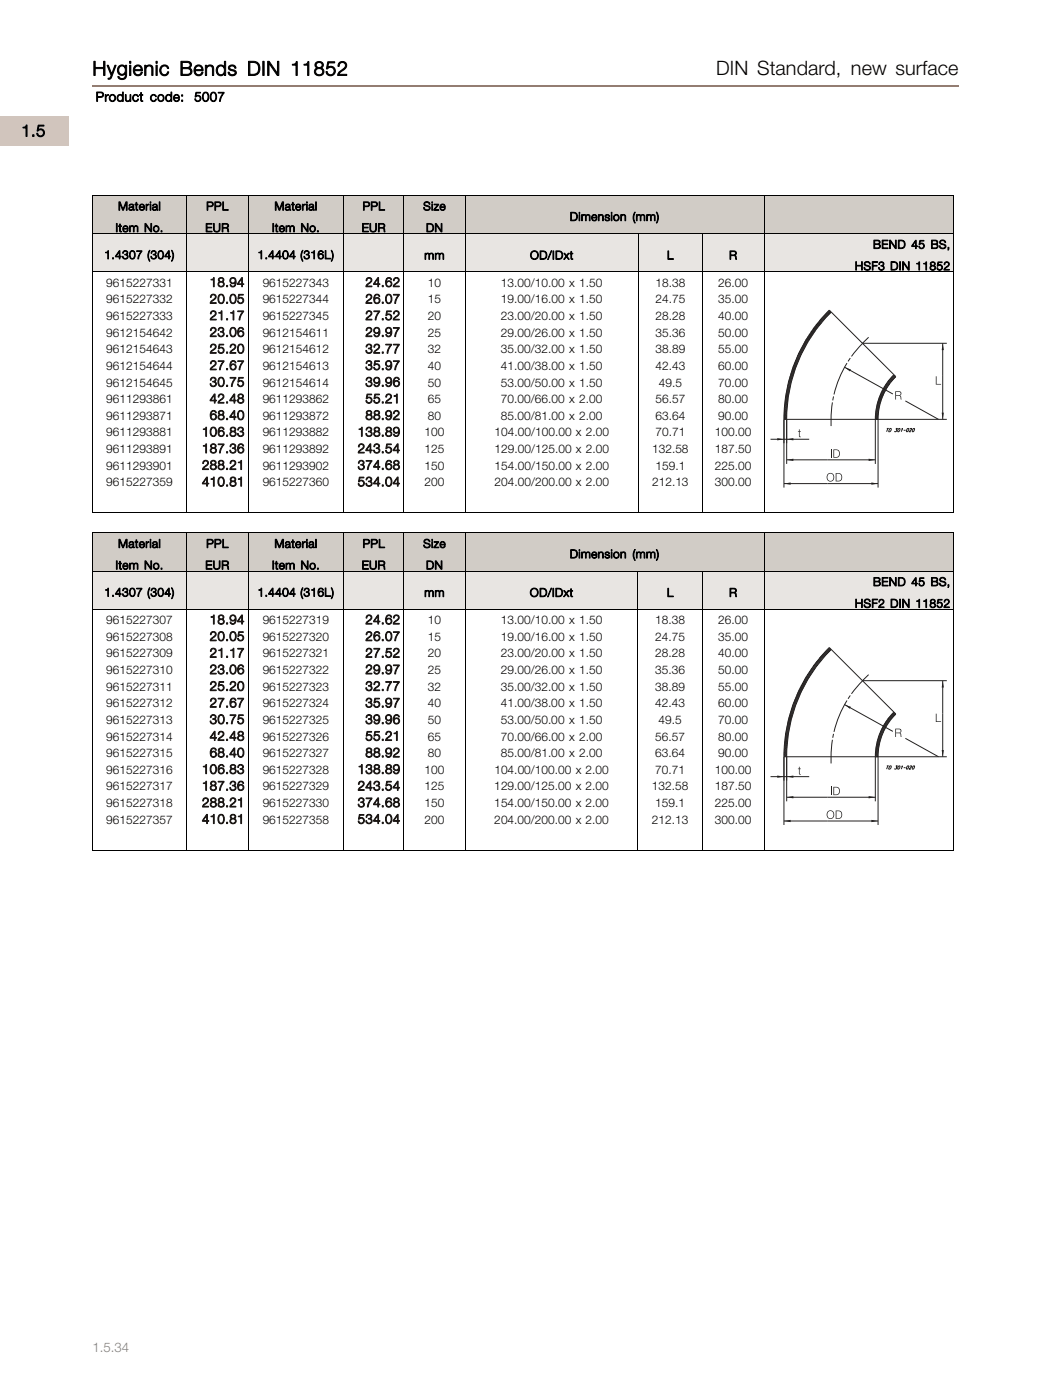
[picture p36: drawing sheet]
<svg xmlns="http://www.w3.org/2000/svg" width="220mm" height="297mm" viewBox="0 0 220 297" stroke-linecap="round" stroke-linejoin="round" font-family="sans-serif">
<defs><g id="words">
<g font-size="4.2">
<text x="19.6" y="16">Hygienic Bends DIN 11852</text>
<text x="151.9" y="16">DIN Standard, new surface</text>
</g>
<text font-size="3.5" x="4.5" y="29">1.5</text>
<g font-size="2.8">
<text x="20.3" y="21.5">Product code:</text>
<text x="41.2" y="21.5">5007</text>
</g>
<g font-size="2.8" fill="#1c1714">
<text x="44.5" y="60.9">18.94</text>
<text x="44.5" y="64.4">20.05</text>
<text x="77.5" y="60.9">24.62</text>
<text x="77.5" y="64.4">26.07</text>
<text x="44.5" y="67.9">21.17</text>
<text x="44.5" y="71.5">23.06</text>
<text x="77.5" y="67.9">27.52</text>
<text x="77.5" y="71.5">29.97</text>
<text x="44.5" y="75">25.20</text>
<text x="77.5" y="75">32.77</text>
<text x="44.5" y="78.5">27.67</text>
<text x="44.5" y="82">30.75</text>
<text x="77.5" y="78.5">35.97</text>
<text x="77.5" y="82">39.96</text>
<text x="44.5" y="85.6">42.48</text>
<text x="44.5" y="89.1">68.40</text>
<text x="77.5" y="85.6">55.21</text>
<text x="77.5" y="89.1">88.92</text>
<text x="42.8" y="92.6">106.83</text>
<text x="75.9" y="92.6">138.89</text>
<text x="42.8" y="96.2">187.36</text>
<text x="42.8" y="99.7">288.21</text>
<text x="75.9" y="96.2">243.54</text>
<text x="75.9" y="99.7">374.68</text>
<text x="42.8" y="103.2">410.81</text>
<text x="75.9" y="103.2">534.04</text>
<text x="44.5" y="132.5">18.94</text>
<text x="44.5" y="136">20.05</text>
<text x="77.5" y="132.5">24.62</text>
<text x="77.5" y="136">26.07</text>
<text x="44.5" y="139.5">21.17</text>
<text x="44.5" y="143.1">23.06</text>
<text x="77.5" y="139.5">27.52</text>
<text x="77.5" y="143.1">29.97</text>
<text x="44.5" y="146.6">25.20</text>
<text x="77.5" y="146.6">32.77</text>
<text x="44.5" y="150.1">27.67</text>
<text x="44.5" y="153.6">30.75</text>
<text x="77.5" y="150.1">35.97</text>
<text x="77.5" y="153.6">39.96</text>
<text x="44.5" y="157.2">42.48</text>
<text x="44.5" y="160.7">68.40</text>
<text x="77.5" y="157.2">55.21</text>
<text x="77.5" y="160.7">88.92</text>
<text x="42.8" y="164.2">106.83</text>
<text x="42.8" y="167.8">187.36</text>
<text x="75.9" y="164.2">138.89</text>
<text x="75.9" y="167.8">243.54</text>
<text x="42.8" y="171.3">288.21</text>
<text x="75.9" y="171.3">374.68</text>
<text x="42.8" y="174.8">410.81</text>
<text x="75.9" y="174.8">534.04</text>
</g>
<text font-size="2.8" fill="#937d72" x="19.6" y="287">1.5.34</text>
<g font-size="2.5">
<text x="25" y="44.6">Material</text>
<text x="43.7" y="44.6">PPL</text>
<text x="58.2" y="44.6">Material</text>
<text x="76.9" y="44.6">PPL</text>
<text x="89.7" y="44.6">Size</text>
<text x="120.8" y="46.9">Dimension (mm)</text>
<text x="24.5" y="49.2">Item No.</text>
<text x="43.5" y="49.2">EUR</text>
<text x="57.7" y="49.2">Item No.</text>
<text x="76.7" y="49.2">EUR</text>
<text x="90.3" y="49.2">DN</text>
<text x="185.1" y="52.8">BEND 45 BS,</text>
<text x="22.1" y="55">1.4307 (304)</text>
<text x="54.6" y="55">1.4404 (316L)</text>
<text x="90" y="55.1">mm</text>
<text x="112.4" y="55.1">OD/IDxt</text>
<text x="141.5" y="55.1">L</text>
<text x="154.6" y="55.1">R</text>
<text x="181.3" y="57.3">HSF3 DIN 11852</text>
<text x="22.5" y="60.9">9615227331</text>
<text x="22.5" y="64.4">9615227332</text>
<text x="55.7" y="60.9">9615227343</text>
<text x="55.7" y="64.4">9615227344</text>
<text x="90.8" y="60.9">10</text>
<text x="90.8" y="64.4">15</text>
<text x="106.2" y="60.9">13.00/10.00 x 1.50</text>
<text x="106.2" y="64.4">19.00/16.00 x 1.50</text>
<text x="139" y="60.9">18.38</text>
<text x="139" y="64.4">24.75</text>
<text x="152.3" y="60.9">26.00</text>
<text x="152.3" y="64.4">35.00</text>
<text x="22.5" y="67.9">9615227333</text>
<text x="22.5" y="71.5">9612154642</text>
<text x="55.7" y="67.9">9615227345</text>
<text x="55.7" y="71.5">9612154611</text>
<text x="90.8" y="67.9">20</text>
<text x="90.8" y="71.5">25</text>
<text x="106.2" y="67.9">23.00/20.00 x 1.50</text>
<text x="106.2" y="71.5">29.00/26.00 x 1.50</text>
<text x="139" y="67.9">28.28</text>
<text x="139" y="71.5">35.36</text>
<text x="152.3" y="67.9">40.00</text>
<text x="152.3" y="71.5">50.00</text>
<text x="22.5" y="75">9612154643</text>
<text x="55.7" y="75">9612154612</text>
<text x="90.8" y="75">32</text>
<text x="106.2" y="75">35.00/32.00 x 1.50</text>
<text x="139" y="75">38.89</text>
<text x="152.3" y="75">55.00</text>
<text x="22.5" y="78.5">9612154644</text>
<text x="22.5" y="82">9612154645</text>
<text x="55.7" y="78.5">9612154613</text>
<text x="55.7" y="82">9612154614</text>
<text x="90.8" y="78.5">40</text>
<text x="90.8" y="82">50</text>
<text x="106.2" y="78.5">41.00/38.00 x 1.50</text>
<text x="106.2" y="82">53.00/50.00 x 1.50</text>
<text x="139" y="78.5">42.43</text>
<text x="139.7" y="82">49.5</text>
<text x="152.3" y="78.5">60.00</text>
<text x="152.3" y="82">70.00</text>
<text x="22.5" y="85.6">9611293861</text>
<text x="22.5" y="89.1">9611293871</text>
<text x="55.7" y="85.6">9611293862</text>
<text x="55.7" y="89.1">9611293872</text>
<text x="90.8" y="85.6">65</text>
<text x="90.8" y="89.1">80</text>
<text x="106.2" y="85.6">70.00/66.00 x 2.00</text>
<text x="106.2" y="89.1">85.00/81.00 x 2.00</text>
<text x="139" y="85.6">56.57</text>
<text x="139" y="89.1">63.64</text>
<text x="152.3" y="85.6">80.00</text>
<text x="152.3" y="89.1">90.00</text>
<text x="22.5" y="92.6">9611293881</text>
<text x="55.7" y="92.6">9611293882</text>
<text x="90" y="92.6">100</text>
<text x="104.9" y="92.6">104.00/100.00 x 2.00</text>
<text x="139" y="92.6">70.71</text>
<text x="151.6" y="92.6">100.00</text>
<text x="22.5" y="96.2">9611293891</text>
<text x="22.5" y="99.7">9611293901</text>
<text x="55.7" y="96.2">9611293892</text>
<text x="55.7" y="99.7">9611293902</text>
<text x="90" y="96.2">125</text>
<text x="90" y="99.7">150</text>
<text x="104.9" y="96.2">129.00/125.00 x 2.00</text>
<text x="104.9" y="99.7">154.00/150.00 x 2.00</text>
<text x="138.3" y="96.2">132.58</text>
<text x="139" y="99.7">159.1</text>
<text x="151.6" y="96.2">187.50</text>
<text x="151.6" y="99.7">225.00</text>
<text x="22.5" y="103.2">9615227359</text>
<text x="55.7" y="103.2">9615227360</text>
<text x="90" y="103.2">200</text>
<text x="104.9" y="103.2">204.00/200.00 x 2.00</text>
<text x="138.3" y="103.2">212.13</text>
<text x="151.6" y="103.2">300.00</text>
<text x="25" y="116.3">Material</text>
<text x="43.7" y="116.3">PPL</text>
<text x="58.2" y="116.3">Material</text>
<text x="76.9" y="116.3">PPL</text>
<text x="89.7" y="116.3">Size</text>
<text x="120.8" y="118.5">Dimension (mm)</text>
<text x="24.5" y="120.8">Item No.</text>
<text x="43.5" y="120.8">EUR</text>
<text x="57.7" y="120.8">Item No.</text>
<text x="76.7" y="120.8">EUR</text>
<text x="90.3" y="120.8">DN</text>
<text x="185.1" y="124.4">BEND 45 BS,</text>
<text x="22.1" y="126.6">1.4307 (304)</text>
<text x="54.6" y="126.6">1.4404 (316L)</text>
<text x="90" y="126.7">mm</text>
<text x="112.4" y="126.7">OD/IDxt</text>
<text x="141.4" y="126.7">L</text>
<text x="154.6" y="126.7">R</text>
<text x="181.3" y="129">HSF2 DIN 11852</text>
<text x="22.5" y="132.5">9615227307</text>
<text x="22.5" y="136">9615227308</text>
<text x="55.7" y="132.5">9615227319</text>
<text x="55.7" y="136">9615227320</text>
<text x="90.8" y="132.5">10</text>
<text x="90.8" y="136">15</text>
<text x="106.2" y="132.5">13.00/10.00 x 1.50</text>
<text x="106.2" y="136">19.00/16.00 x 1.50</text>
<text x="139" y="132.5">18.38</text>
<text x="139" y="136">24.75</text>
<text x="152.3" y="132.5">26.00</text>
<text x="152.3" y="136">35.00</text>
<text x="22.5" y="139.5">9615227309</text>
<text x="22.5" y="143.1">9615227310</text>
<text x="55.7" y="139.5">9615227321</text>
<text x="55.7" y="143.1">9615227322</text>
<text x="90.8" y="139.5">20</text>
<text x="90.8" y="143.1">25</text>
<text x="106.2" y="139.5">23.00/20.00 x 1.50</text>
<text x="106.2" y="143.1">29.00/26.00 x 1.50</text>
<text x="139" y="139.5">28.28</text>
<text x="139" y="143.1">35.36</text>
<text x="152.3" y="139.5">40.00</text>
<text x="152.3" y="143.1">50.00</text>
<text x="22.5" y="146.6">9615227311</text>
<text x="55.7" y="146.6">9615227323</text>
<text x="90.8" y="146.6">32</text>
<text x="106.2" y="146.6">35.00/32.00 x 1.50</text>
<text x="139" y="146.6">38.89</text>
<text x="152.3" y="146.6">55.00</text>
<text x="22.5" y="150.1">9615227312</text>
<text x="22.5" y="153.6">9615227313</text>
<text x="55.7" y="150.1">9615227324</text>
<text x="55.7" y="153.6">9615227325</text>
<text x="90.8" y="150.1">40</text>
<text x="90.8" y="153.6">50</text>
<text x="106.2" y="150.1">41.00/38.00 x 1.50</text>
<text x="106.2" y="153.6">53.00/50.00 x 1.50</text>
<text x="139" y="150.1">42.43</text>
<text x="139.7" y="153.6">49.5</text>
<text x="152.3" y="153.6">70.00</text>
<text x="152.3" y="150.1">60.00</text>
<text x="22.5" y="157.2">9615227314</text>
<text x="22.5" y="160.7">9615227315</text>
<text x="55.7" y="157.2">9615227326</text>
<text x="55.7" y="160.7">9615227327</text>
<text x="90.8" y="157.2">65</text>
<text x="90.8" y="160.7">80</text>
<text x="106.2" y="157.2">70.00/66.00 x 2.00</text>
<text x="106.2" y="160.7">85.00/81.00 x 2.00</text>
<text x="139" y="160.7">63.64</text>
<text x="139" y="157.2">56.57</text>
<text x="152.3" y="160.7">90.00</text>
<text x="152.3" y="157.2">80.00</text>
<text x="22.5" y="164.2">9615227316</text>
<text x="22.5" y="167.8">9615227317</text>
<text x="55.7" y="164.2">9615227328</text>
<text x="55.7" y="167.8">9615227329</text>
<text x="90" y="164.2">100</text>
<text x="90" y="167.8">125</text>
<text x="104.8" y="167.8">129.00/125.00 x 2.00</text>
<text x="104.8" y="164.2">104.00/100.00 x 2.00</text>
<text x="138.3" y="167.8">132.58</text>
<text x="139" y="164.2">70.71</text>
<text x="151.6" y="167.8">187.50</text>
<text x="151.6" y="164.2">100.00</text>
<text x="22.5" y="171.3">9615227318</text>
<text x="55.7" y="171.3">9615227330</text>
<text x="90" y="171.3">150</text>
<text x="104.8" y="171.3">154.00/150.00 x 2.00</text>
<text x="139" y="171.3">159.1</text>
<text x="151.6" y="171.3">225.00</text>
<text x="22.5" y="174.8">9615227357</text>
<text x="55.7" y="174.8">9615227358</text>
<text x="90" y="174.8">200</text>
<text x="104.8" y="174.8">204.00/200.00 x 2.00</text>
<text x="138.3" y="174.8">212.13</text>
<text x="151.6" y="174.8">300.00</text>
</g>
</g></defs>
<path d="M19.6 18.3h183.7" fill="none" stroke="#937d72" stroke-width=".36"/>
<path d="M-.1 24.7h14.8v6.2h-14.8z" fill="#d1c5bd"/>
<g fill="#d1ccc6">
<path d="M19.6 41.5h20v8.1h-20z"/>
<path d="M39.6 41.5h122.4v8.1h-122.4z"/>
<path d="M162 41.5h40.3v8.1h-40.3z"/>
</g>
<path d="M19.6 41.5h182.7v8.1M19.6 41.4v8.2M39.6 41.4v8.2M52.6 41.4v8.2M72.9 41.4v8.2M85.6 41.4v8.2M98.7 41.4v8.2M162 41.4v8.2" fill="none" stroke="#000" stroke-width=".21"/>
<g fill="#e8e5e2">
<path d="M19.6 49.6h20v8.1h-20z"/>
<path d="M39.6 49.6h109.4v8.1h-109.4z"/>
<path d="M149 49.6h53.3v8.1h-53.3z"/>
</g>
<path d="M19.6 49.6h182.7v54M19.6 57.7h182.7M19.6 49.6v54M39.6 49.6v54M52.6 49.6v54M72.9 49.6v54M85.6 49.6v54M98.7 49.6v54M135.4 49.6v54M149 49.6v54M162 49.6v54" fill="none" stroke="#000" stroke-width=".21"/>
<path d="M175.9 65.8l14.1 14.1a12.8 12.8 0 0 0-3.8 9.1h-19.9a32.8 32.8 0 0 1 9.6-23.2M176.3 66.2a32.2 32.2 0 0 0-9.5 22.8M179.1 77.9l10.3 5.7M179.6 77.1a22.8 22.8 0 0 0-2.7 6.6M180.3 76l-.4 .7M182.9 72.9l-2.3 2.8M184.2 71.6l-1.3 1.3M189.6 79.5a13.4 13.4 0 0 0-4 9.5M176.5 85.4l-.2 2.4-.1 2.6M176.8 84.1l-.2 .9M192 85.1l7 3.9" fill="none" stroke="#231f20" stroke-width=".21"/>
<path d="M179.1 77.9l1.4 .5-.3 .4z" fill-rule="evenodd" fill="#231f20"/>
<g fill="none" stroke="#231f20" stroke-width=".21">
<path d="M168.2 79.7l-.8 .9M168.3 79.5l-.9 .8M168.4 79.2l-.9 .8M168.5 78.8l-.9 .9M168.6 78.6l-.9 .8M168.7 78.2l-.9 .9M168.8 77.9l-.9 .9M168.9 77.6l-.9 1M169 77.3l-.9 .9M169.2 76.9l-1 1M169.3 76.6l-1 1M169.5 76.2l-1.1 1.1"/>
<path d="M169.6 75.9l-1 1.1M169.8 75.5l-1.1 1.1M170 75.2l-1.2 1.1M170.1 74.7l-1.1 1.2M170.4 74.4l-1.3 1.2M170.6 73.9l-1.3 1.3M170.8 73.5l-1.3 1.3M171.1 73l-1.4 1.4M171.4 72.6l-1.5 1.4M171.7 72l-1.6 1.6M172 71.5l-1.6 1.7M172.4 70.9l-1.8 1.8"/>
<path d="M172.9 70.2l-2 2M173.5 69.4l-2.3 2.3M174.2 68.5l-2.6 2.6M176 65.9l-2.2 2.2M176.1 66l-3.1 3.1M176.2 66.1l-3.8 3.7M176.3 66.2l-4.3 4.3M189.7 79.6l-1.4 1.4M189.8 79.7l-2 2M189.9 79.8l-2.4 2.4M190 79.9l-2.8 2.8M163.4 93.2h8.2"/>
<path d="M166.3 89v5.1M166.8 89h.1M166.8 89v5.1M166.8 88.8l-.2 .2M166.8 88.6l-.4 .4M166.8 87.9l-.5 .6M166.8 88.1l-.5 .6M166.8 88.4l-.5 .5M166.9 87.5l-.6 .6M166.9 87.7l-.6 .6M166.9 87.1l-.6 .6M166.9 87.3l-.6 .6"/>
<path d="M166.9 86.7l-.6 .6M166.9 86.9l-.6 .6M166.9 86.5l-.6 .6M167 86.2l-.7 .6M167 85.8l-.6 .6M167 86l-.6 .6M167 85.6l-.6 .6M167 85.3l-.6 .7M167.1 85.1l-.7 .7M167.1 84.9l-.6 .6M167.1 84.6l-.6 .7M167.2 84.4l-.7 .7"/>
<path d="M167.2 84.2l-.7 .6M167.2 83.9l-.7 .7M167.3 83.7l-.7 .7M167.3 83.4l-.7 .7M167.4 83.2l-.7 .7M167.4 83l-.7 .7M167.5 82.7l-.8 .7M167.5 82.4l-.7 .8M167.6 82.2l-.8 .7M167.6 81.9l-.7 .8M167.7 81.7l-.8 .7M167.7 81.4l-.7 .8"/>
<path d="M167.8 81.1l-.8 .8M167.9 80.9l-.8 .7M167.9 80.6l-.7 .8M168 80.3l-.8 .8M168.1 80l-.8 .8M186.2 88.5l-.5 .5M186.2 88.9l-.1 .1M186.2 88.7l-.2 .3M186.2 88.1l-.6 .6M186.2 88.3l-.6 .6M186.3 87.9l-.6 .6M186.3 87.7l-.6 .6"/>
<path d="M186.3 87.4l-.6 .6M186.3 87.2l-.6 .6M186.4 87l-.7 .6M186.4 86.7l-.7 .7M186.5 86.5l-.7 .7M186.5 86.2l-.7 .7M186.6 85.9l-.7 .8M186.7 85.7l-.8 .7M186.7 85.4l-.7 .8M186.8 85.1l-.8 .8M186.9 84.8l-.8 .9M187 84.5l-.9 .9"/>
<path d="M187.2 84.1l-1 1M187.3 83.8l-1 1M187.5 83.4l-1.1 1.1M187.7 83l-1.1 1.2M188 82.6l-1.3 1.2M188.3 82l-1.5 1.5M188.7 81.4l-1.7 1.7"/>
</g>
<g fill="#231f20">
<path d="M164.8 93l1.5 .2-1.5 .3z"/>
<path d="M166.8 93.2l1.5-.2v.5z"/>
</g>
<path d="M166.8 89v9.5M166.8 97.6h18.8M185.6 89v9.5" fill="none" stroke="#231f20" stroke-width=".21"/>
<g fill="#231f20">
<path d="M166.8 97.6l1.5-.2v.4z"/>
<path d="M184.2 97.4l1.4 .2-1.4 .2z"/>
</g>
<path d="M166.3 89v14.5M186.2 89v14.5M166.3 102.6h19.9" fill="none" stroke="#231f20" stroke-width=".21"/>
<g fill="#231f20">
<path d="M166.3 102.6l1.4-.2v.5z"/>
<path d="M184.8 102.4l1.4 .2-1.4 .3z"/>
</g>
<path d="M182.9 72.9h17.9M199.9 72.9v16.1M185.6 89h15.2" fill="none" stroke="#231f20" stroke-width=".21"/>
<g fill="#231f20">
<path d="M199.7 87.6h.5l-.3 1.4z"/>
<path d="M199.9 72.9l.3 1.4h-.5z"/>
</g>
<path d="M188.1 90.9h.4M188.3 90.9l-.3 .7M188.7 90.9h.2a.45 .45 0 0 1 0 .5 .45 .45 0 0 1-.5 .2zM190 90.9h.3l-.2 .3a.25 .25 0 0 1 0 .4 .25 .25 0 0 1-.4-.1M190.6 91l.1-.1a.4 .4 0 0 1 .1 .5 .4 .4 0 0 1-.4 .2zM191.2 91.1l.2-.2-.3 .7M191.6 91.3h.5M192.5 91l.1-.1a.42 .42 0 0 1 0 .5 .42 .42 0 0 1-.3 .2zM193 91.1l.3-.1v.1l-.5 .5h.4M193.7 91l.1-.1a.42 .42 0 0 1 .1 .5 .42 .42 0 0 1-.4 .2z" fill="none" stroke="#231f20" stroke-width=".21"/>
<g fill="#231f20">
<path d="M169.4 91.1h.2v.4h.2v.1h-.2v1l.2 .2-.3-.1-.1-1.1h-.2v-.1h.2z"/>
<path d="M198.5 79.9h.1v1.6h1v.1h-1.1z"/>
<path d="M176.2 95.4h.2v1.8h-.2z"/>
<path d="M189.9 83h.8a.47 .47 0 0 1 .5 .4 .47 .47 0 0 1-.4 .6l.3 .1 .1 .7h-.2l-.1-.7-.3-.1h-.6v.8h-.1zM190 83.2v.7h.8l.2-.2-.2-.5z"/>
<path d="M176.7 95.4h.6a.89 .89 0 0 1 .8 .9 .89 .89 0 0 1-.8 .9h-.6zM176.9 95.5v1.5a.79 .79 0 0 0 1.1-.7 .79 .79 0 0 0-1.1-.8z"/>
<path d="M175.5 100.7a.85 .85 0 0 1 1.2 0 .85 .85 0 0 1 0 1.2 .85 .85 0 0 1-1.2 0l-.2-.6zM175.7 100.6a.74 .74 0 0 0-.2 1.1 .74 .74 0 0 0 1.1 .1 .75 .75 0 0 0 .1-.9 .75 .75 0 0 0-1-.3z"/>
<path d="M177.2 100.4h.6a.89 .89 0 0 1 .8 .9 .89 .89 0 0 1-.8 .9h-.6zM177.4 100.6v1.4a.79 .79 0 0 0 1-.7 .79 .79 0 0 0-1-.7z"/>
</g>
<path d="M19.6 103.5v5.4M39.6 103.5v5.4M52.6 103.5v5.4M72.9 103.5v5.4M85.6 103.5v5.4M98.7 103.5v5.4M135.4 103.5v5.4M149 103.5v5.4M162 103.5v5.4M202.3 103.5v5.4l-182.7-.1" fill="none" stroke="#000" stroke-width=".21"/>
<g fill="#d1ccc6">
<path d="M19.6 113.1h20v8.1h-20z"/>
<path d="M39.6 113.1h122.4v8.1h-122.4z"/>
<path d="M162 113.1h40.3v8.1h-40.3z"/>
</g>
<path d="M19.6 113.1h182.7v8.1M19.6 113.1v8.1M39.6 113.1v8.1M52.6 113.1v8.1M72.9 113.1v8.1M85.6 113.1v8.1M98.7 113.1v8.1M162 113.1v8.1" fill="none" stroke="#000" stroke-width=".21"/>
<g fill="#e8e5e2">
<path d="M19.6 121.2h20v8.1h-20z"/>
<path d="M39.6 121.2h109.4v8.1h-109.4z"/>
<path d="M149 121.2h53.3v8.1h-53.3z"/>
</g>
<path d="M19.6 121.2h182.7M19.6 129.3h182.7M19.6 121.2v54M39.6 121.2v54M52.6 121.2v54M72.9 121.2v54M85.6 121.2v54M98.7 121.2v54M135.3 121.2v54M149 121.2v54M162 121.2v54M202.3 121.2v54" fill="none" stroke="#000" stroke-width=".21"/>
<path d="M176.3 137.9a32.2 32.2 0 0 0-9.5 22.7M176.3 137.8l-.4-.4a32.8 32.8 0 0 0-9.6 23.2h19.9a12.8 12.8 0 0 1 3.8-9M176.3 137.8l13.7 13.7M176.5 157l-.2 2.4-.1 2.6M176.8 155.8l-.2 .8M179.1 149.5l10.3 5.7M179.6 148.7a22.8 22.8 0 0 0-2.7 6.6M180.3 147.6l-.4 .7M182.9 144.5l-2.3 2.8M184.2 143.2l-1.3 1.3M189.6 151.2a13.4 13.4 0 0 0-4 9.4M192 156.7l7 3.9" fill="none" stroke="#231f20" stroke-width=".21"/>
<path d="M179.1 149.5l1.4 .5-.3 .4z" fill-rule="evenodd" fill="#231f20"/>
<g fill="none" stroke="#231f20" stroke-width=".21">
<path d="M176 137.5l-2.2 2.2M176.1 137.6l-3.1 3.1M176.2 137.7l-3.8 3.8M176.3 137.8l-4.3 4.3M166.8 159.6l-.5 .5M166.8 159.8l-.5 .5M166.8 160l-.5 .6M166.9 159.1l-.6 .6M166.9 159.3l-.6 .6M166.9 158.7l-.6 .6M166.9 158.9l-.6 .6M166.9 158.3l-.6 .6"/>
<path d="M166.9 158.5l-.6 .6M166.9 158.1l-.6 .6M167 157.8l-.7 .7M167 157.4l-.6 .6M167 157.6l-.6 .6M167 157.2l-.6 .6M167 156.9l-.6 .7M167.1 156.7l-.7 .7M167.1 156.5l-.6 .6M167.1 156.3l-.6 .6M167.2 156l-.7 .7M167.2 155.8l-.7 .6"/>
<path d="M167.2 155.5l-.7 .7M167.3 155.3l-.7 .7M167.3 155l-.7 .7M167.4 154.8l-.7 .7M167.4 154.6l-.7 .7M167.5 154.3l-.8 .7M167.5 154.1l-.7 .7M167.6 153.8l-.8 .7M167.6 153.6l-.7 .7M167.7 153.3l-.8 .7M167.7 153l-.7 .8M167.8 152.8l-.8 .7"/>
<path d="M167.9 152.5l-.8 .8M167.9 152.2l-.7 .8M168 151.9l-.8 .8M168.1 151.6l-.8 .8M168.2 151.4l-.8 .8M168.3 151.1l-.9 .8M168.4 150.8l-.9 .8M168.5 150.5l-.9 .8M168.6 150.2l-.9 .8M168.7 149.9l-.9 .9M168.8 149.5l-.9 1M168.9 149.2l-.9 1"/>
<path d="M169 148.9l-.9 1M169.2 148.6l-1 .9M169.3 148.2l-1 1M169.5 147.9l-1.1 1M169.6 147.5l-1 1.1M169.8 147.1l-1.1 1.1M170 146.8l-1.2 1.1M170.1 146.4l-1.1 1.1M170.4 146l-1.3 1.2M170.6 145.5l-1.3 1.3M170.8 145.1l-1.3 1.3M171.1 144.6l-1.4 1.4"/>
<path d="M171.4 144.2l-1.5 1.4M171.7 143.7l-1.6 1.5M172 143.1l-1.6 1.7M172.4 142.5l-1.8 1.8M172.9 141.8l-2 2M173.5 141.1l-2.3 2.2M174.2 140.1l-2.6 2.6M186.2 159.7l-.6 .6M186.2 159.9l-.6 .6M186.3 159.5l-.6 .6M186.3 159.3l-.6 .6M186.3 159l-.6 .7"/>
<path d="M186.3 158.8l-.6 .6M186.4 158.6l-.7 .6M186.4 158.3l-.7 .7M186.5 158.1l-.7 .7M186.5 157.8l-.7 .7M186.6 157.6l-.7 .7M186.7 157.3l-.8 .7M186.7 157l-.7 .8M186.8 156.7l-.8 .8M186.9 156.4l-.8 .9M187 156.1l-.9 .9M187.2 155.7l-1 1"/>
<path d="M187.3 155.4l-1 1M187.5 155l-1.1 1.1M187.7 154.6l-1.1 1.2M188 154.2l-1.3 1.2M188.3 153.6l-1.5 1.5M188.7 153l-1.7 1.7M189.7 151.2l-1.4 1.4M189.8 151.3l-2 2M189.9 151.5l-2.4 2.3M190 151.5l-2.8 2.8M163.4 164.8h8.2M166.3 160.6v5.1"/>
<path d="M166.8 160.6h.1M166.8 160.6v5.1M166.8 160.4l-.2 .2M166.8 160.2l-.4 .4M186.2 160.1l-.5 .5M186.2 160.6h-.1M186.2 160.3l-.2 .3"/>
</g>
<g fill="#231f20">
<path d="M164.8 164.6l1.5 .2-1.5 .3z"/>
<path d="M166.8 164.8l1.5-.2v.5z"/>
</g>
<path d="M166.8 160.6v9.5M166.8 169.2h18.8M185.6 160.6v9.5" fill="none" stroke="#231f20" stroke-width=".21"/>
<g fill="#231f20">
<path d="M166.8 169.2l1.5-.2v.5z"/>
<path d="M184.2 169l1.4 .2-1.4 .3z"/>
</g>
<path d="M166.3 160.6v14.5M166.3 174.3h19.9M186.2 160.6v14.5" fill="none" stroke="#231f20" stroke-width=".21"/>
<g fill="#231f20">
<path d="M166.3 174.3l1.4-.3v.5z"/>
<path d="M184.8 174l1.4 .3-1.4 .2z"/>
</g>
<path d="M182.9 144.5h17.9M199.9 144.5v16.1M185.6 160.6h15.2" fill="none" stroke="#231f20" stroke-width=".21"/>
<g fill="#231f20">
<path d="M199.7 159.2h.5l-.3 1.4z"/>
<path d="M199.9 144.5l.3 1.4h-.5z"/>
</g>
<path d="M188.1 162.6h.4M188.3 162.6l-.3 .7M188.7 162.6h.2a.45 .45 0 0 1 0 .5 .45 .45 0 0 1-.5 .2zM190 162.6h.3l-.2 .2a.25 .25 0 0 1 0 .4 .25 .25 0 0 1-.4-.1M190.6 162.6h.1a.4 .4 0 0 1 .1 .4 .4 .4 0 0 1-.4 .2zM191.2 162.7l.2-.1-.3 .7M191.6 162.9h.5M192.5 162.6h.1a.42 .42 0 0 1 0 .4 .42 .42 0 0 1-.3 .2zM193 162.7l.3-.1v.1l-.5 .6h.4M193.7 162.6h.1a.42 .42 0 0 1 .1 .4 .42 .42 0 0 1-.4 .2z" fill="none" stroke="#231f20" stroke-width=".21"/>
<g fill="#231f20">
<path d="M169.4 162.7h.2v.4h.2v.2h-.2v.9l.2 .2-.3-.1-.1-1h-.2v-.2h.2z"/>
<path d="M198.5 151.5h.1v1.6h1v.1h-1.1z"/>
<path d="M176.2 167h.2v1.8h-.2z"/>
<path d="M189.9 154.7h.8a.47 .47 0 0 1 .5 .3 .47 .47 0 0 1-.4 .6l.3 .1 .1 .7h-.2l-.1-.7-.3-.1h-.6v.8h-.1zM190 154.8v.7h.8l.2-.2-.2-.5z"/>
<path d="M176.7 167h.6a.89 .89 0 0 1 .8 .9 .89 .89 0 0 1-.8 .9h-.6zM176.9 167.2v1.4a.79 .79 0 0 0 1.1-.7 .79 .79 0 0 0-1.1-.7z"/>
<path d="M175.5 172.3a.85 .85 0 0 1 1.2 0 .85 .85 0 0 1 0 1.2 .85 .85 0 0 1-1.2 .1l-.2-.7zM175.7 172.2a.74 .74 0 0 0-.2 1.1 .74 .74 0 0 0 1.1 .1 .75 .75 0 0 0 .1-.9 .75 .75 0 0 0-1-.3z"/>
<path d="M177.2 172h.6a.89 .89 0 0 1 .8 .9 .89 .89 0 0 1-.8 .9h-.6zM177.4 172.2v1.5a.79 .79 0 0 0 1-.8 .79 .79 0 0 0-1-.7z"/>
</g>
<path d="M19.6 175.2v5.3M39.6 175.2v5.3M52.6 175.2v5.3M72.9 175.2v5.3M85.6 175.2v5.3M98.7 175.2v5.3M135.3 175.2v5.3M149 175.2v5.3M162 175.2v5.3M202.3 175.2v5.3h-182.7" fill="none" stroke="#000" stroke-width=".21"/>
<use href="#words"/>
</svg>
